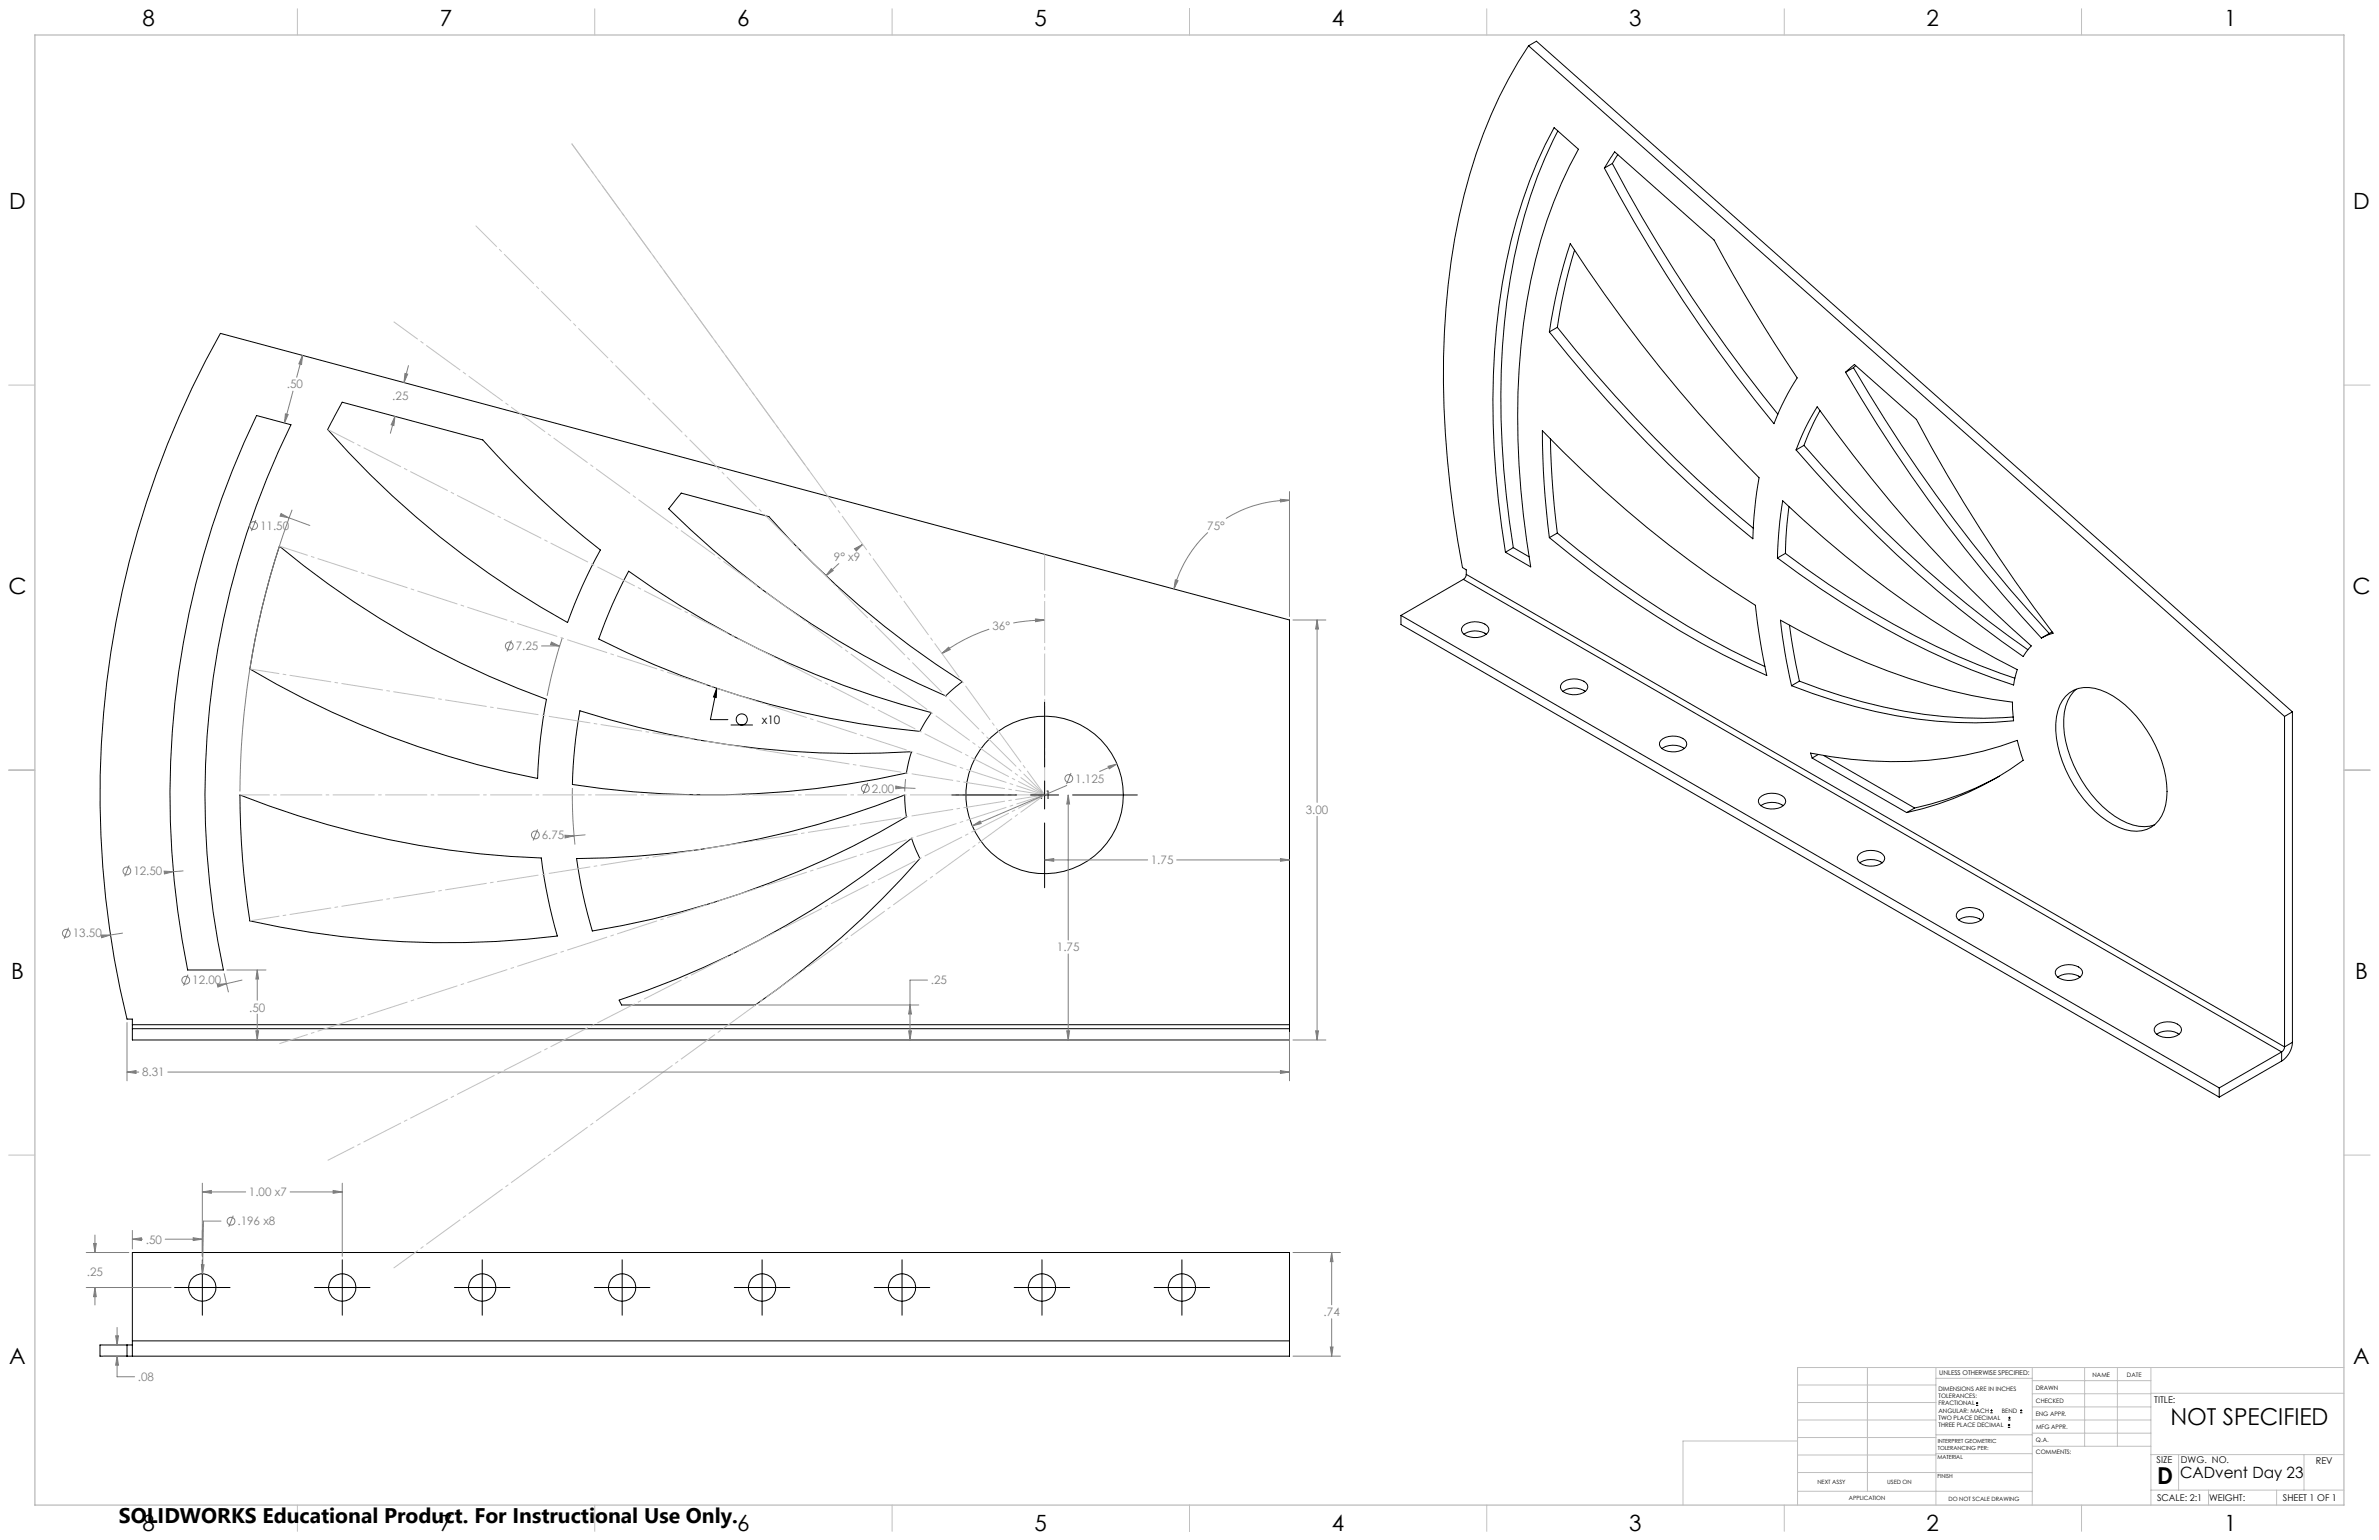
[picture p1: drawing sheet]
<svg xmlns="http://www.w3.org/2000/svg" width="864mm" height="559mm" viewBox="0 0 864 559" stroke-linecap="round" stroke-linejoin="round" font-family="sans-serif">
<defs><g id="words">
<g font-size="8.5">
<text x="787.9" y="517.1">NOT SPECIFIED</text>
<text x="783.1" y="538.4">D</text>
</g>
<g font-size="8.1">
<text x="51.7" y="9.3">8</text>
<text x="159.7" y="9.3">7</text>
<text x="267.6" y="9.3">6</text>
<text x="375.5" y="9.3">5</text>
<text x="483.5" y="9.3">4</text>
<text x="591.4" y="9.3">3</text>
<text x="699.4" y="9.3">2</text>
<text x="807.3" y="9.3">1</text>
<text x="3.3" y="76">D</text>
<text x="854.2" y="76">D</text>
<text x="3" y="215.7">C</text>
<text x="853.9" y="215.7">C</text>
<text x="4" y="355.4">B</text>
<text x="854.9" y="355.4">B</text>
<text x="3.3" y="495.1">A</text>
<text x="854.2" y="495.1">A</text>
<text x="51.7" y="555.4">8</text>
<text x="159.7" y="555.4">7</text>
<text x="267.6" y="555.4">6</text>
<text x="375.5" y="555.4">5</text>
<text x="483.5" y="555.4">4</text>
<text x="591.4" y="555.4">3</text>
<text x="699.4" y="555.4">2</text>
<text x="807.3" y="555.4">1</text>
</g>
<text font-size="7.7" x="43.2" y="552.5">SOLIDWORKS Educational Product. For Instructional Use Only.</text>
<text font-size="5.6" x="791.4" y="536.4">CADvent Day 23</text>
<g font-size="4.2" fill="#808080">
<text x="104.1" y="141">.50</text>
<text x="142.4" y="145.3">.25</text>
<text x="94.4" y="192.3">11.50</text>
<text x="438.2" y="192.3">75°</text>
<text x="302.7" y="203.5">9° x9</text>
<text x="360.3" y="228.6">36°</text>
<text x="187.2" y="235.9">7.25</text>
<text x="316.5" y="287.6">2.00</text>
<text x="390.3" y="284">1.125</text>
<text x="474" y="295.2">3.00</text>
<text x="196.7" y="304.5">6.75</text>
<text x="48.4" y="317.6">12.50</text>
<text x="417.8" y="313.6">1.75</text>
<text x="26.4" y="340.2">13.50</text>
<text x="383.7" y="345.2">1.75</text>
<text x="69.8" y="357.2">12.00</text>
<text x="337.9" y="357.2">.25</text>
<text x="90.5" y="367">.50</text>
<text x="51.6" y="390.6">8.31</text>
<text x="90.4" y="434.1">1.00 x7</text>
<text x="86.2" y="444.6">.196 x8</text>
<text x="52.9" y="451.2">.50</text>
<text x="31.6" y="462.9">.25</text>
<text x="480.5" y="477.6">.74</text>
<text x="50" y="501.2">.08</text>
</g>
<g font-size="4.2">
<text x="276.6" y="262.6">x10</text>
<text x="376.9" y="290">11</text>
</g>
<g font-size="3.4">
<text x="782" y="508.9">TITLE:</text>
<text x="782.9" y="531">SIZE</text>
<text x="791.7" y="531">DWG. NO.</text>
<text x="840.7" y="531.1">REV</text>
<text x="783" y="544.6">SCALE: 2:1</text>
<text x="801.9" y="544.7">WEIGHT:</text>
<text x="828.7" y="544.6">SHEET 1 OF 1</text>
</g>
<text font-size="2.4" x="704" y="499.1">UNLESS OTHERWISE SPECIFIED:</text>
<g font-size="2.2">
<text x="759.6" y="499.5">NAME</text>
<text x="772.1" y="499.6">DATE</text>
<text x="703.7" y="504.7">DIMENSIONS ARE IN INCHES</text>
<text x="703.7" y="507.3">TOLERANCES:</text>
<text x="703.7" y="510">FRACTIONAL</text>
<text x="739" y="504.3">DRAWN</text>
<text x="739.1" y="509.2">CHECKED</text>
<text x="703.7" y="512.6">ANGULAR: MACH</text>
<text x="703.7" y="515.3">TWO PLACE DECIMAL</text>
<text x="726.7" y="512.6">BEND</text>
<text x="739" y="513.9">ENG APPR.</text>
<text x="703.7" y="517.9">THREE PLACE DECIMAL</text>
<text x="739.1" y="518.6">MFG APPR.</text>
<text x="739.1" y="523.3">Q.A.</text>
<text x="739.1" y="527.5">COMMENTS:</text>
</g>
<g font-size="2.1">
<text x="659.7" y="538.6">NEXT ASSY</text>
<text x="685.1" y="538.6">USED ON</text>
<text x="671.1" y="544.4">APPLICATION</text>
<text x="707.3" y="544.5">DO NOT SCALE DRAWING</text>
</g>
<g font-size="2">
<text x="703.4" y="523.5">INTERPRET GEOMETRIC</text>
<text x="703.4" y="526">TOLERANCING PER:</text>
<text x="703.3" y="529.6">MATERIAL</text>
<text x="703.3" y="536.4">FINISH</text>
</g>
</g></defs>
<g fill="none" stroke="#000" stroke-width=".36">
<path d="M554.9 16.6a181.4 181.4 0 0 0-26.8 70 316.3 316.3 0 0 0-.5 99.6l3.3 19.8 1.4 .8v1.6M554.9 16.6l274.4 243.4M554.9 16.6l2.8-1.6 274.5 243.3M564.2 46.3l8.8 7.9a180 180 0 0 0-20.9 71.3 304.5 304.5 0 0 0 3.6 80.2l-9.2-5.3a306.1 306.1 0 0 1-1.1-97.6 179.1 179.1 0 0 1 18.8-56.5zM565.5 47.5a190.6 190.6 0 0 0-19.4 69.9 314.4 314.4 0 0 0 3.2 81.3M585.3 59.3a555.2 555.2 0 0 0 60.1 91M585.3 59.3l-2.9 1.7M586.1 55.1l36.1 32a585.4 585.4 0 0 0 30.2 50 90.1 90.1 0 0 0-8.4 16.6 554.1 554.1 0 0 1-61.6-92.7zM587.3 56.1l-2 3.2M570 88.4a522 522 0 0 0 68.6 85 149.6 149.6 0 0 0-2.3 22.1 469.9 469.9 0 0 1-73.9-75.1 187.7 187.7 0 0 1 7.6-32zM571.6 90.8l-3.1 11.4-3.2 16.6M565.3 118.8a474.1 474.1 0 0 0 71.1 72.9"/>
<path d="M565.3 118.8l-2.9 1.6M670 135.1a544.3 544.3 0 0 0 71 96.4M670 135.1l3.2-2.8 22.5 19.9a559 559 0 0 0 49.6 77.6l-4.3 1.7M672.8 133.4a549.1 549.1 0 0 0 71.1 96.5M672.8 133.4l-2.8 1.7M673.6 132.7l-.8 .7M93.1 150.8l12.5 3.3a304.8 304.8 0 0 0-24.5 197.9h-13a317.2 317.2 0 0 1 25-201.2zM124.2 145.9l51.1 13.7a329.7 329.7 0 0 0 42.6 40 179 179 0 0 0-11.9 26.3 325.6 325.6 0 0 1-87-70zM559.9 156.3a404.2 404.2 0 0 0 77.3 63.3 242.7 242.7 0 0 0 4.2 25.5 331.5 331.5 0 0 1-79-50 308.6 308.6 0 0 1-2.5-38.8zM562.8 159.3a312.8 312.8 0 0 0 2.5 34.1M659.7 147.6a500.4 500.4 0 0 0 77.7 86.8l-3 3.8a433 433 0 0 1-82.4-74.9 80.8 80.8 0 0 1 7.7-15.7zM660.7 149l-2.3 4.4-3.5 8.2"/>
<path d="M247.3 178.9l31.8 8.6a328 328 0 0 0 70.3 59.9l-6.1 5.1a327.2 327.2 0 0 1-100.6-67.9zM654.9 161.6a439.3 439.3 0 0 0 81.2 74.2M654.9 161.6l-2.9 1.7M101.4 198.2a326.2 326.2 0 0 0 97 55.6 178.3 178.3 0 0 0-3.2 28.7 325.7 325.7 0 0 1-104.5-39.8 291.2 291.2 0 0 1 10.7-44.5zM549.3 198.7l-2.8 1.7M549.3 198.7l5.8 3.3M565.3 193.4a331.9 331.9 0 0 0 75.4 48.5M565.3 193.4l-2.9 1.7M647.1 181.7a368.5 368.5 0 0 0 85.2 61.3l-1.3 5.6a282.8 282.8 0 0 1-78-40.4l-7.8-5.7a145.2 145.2 0 0 1 1.9-20.8zM649.4 183.9l-.9 8.9-.4 8M228.2 207.3a326.4 326.4 0 0 0 109.9 51.3l-4.2 6.8a326.8 326.8 0 0 1-116.6-33.5 168.8 168.8 0 0 1 10.9-24.6zM531.2 210.2l-22.6 13.1"/>
<path d="M531.2 210.2l297.1 171.5M532.3 208.4l-.5 1.3-.6 .5M532.3 208.4l297 171.5M648.1 200.8a295.6 295.6 0 0 0 83.3 45.3M648.1 200.8l-2.9 1.7M508.6 223.3l297 171.5M508.6 223.3v3.3l297 171.5M531 227.3a6.7 6.7 0 0 1 9.3 .5 2.32 2.32 0 0 1-1.5 2.8 7.1 7.1 0 0 1-7.9-1l-.3-1.6zM531.4 230.2a7.3 7.3 0 0 1 8.2 0M646.3 225a233.2 233.2 0 0 0 76.9 28.8l7.3 1 .5 6.7a167.9 167.9 0 0 1-72.9-9.8l-7.8-2.9a202.6 202.6 0 0 1-4-23.8zM649.6 226.9l1.8 11.2 1.8 9.1M743.9 229.9l-2.9 1.6"/>
<path d="M745 229.3l-1.1 .6M210.5 257.9a328.2 328.2 0 0 0 120.4 14.9l-1.9 7.7a327.1 327.1 0 0 1-121.2 4.2 175.3 175.3 0 0 1 2.7-26.8zM260.2 249.8l-.2 3.3-1-.2zM260.2 249.8l-2.3 11.3h6.3M379.2 254.8v23.5M566.9 248a7 7 0 0 1 8.9-.2 2.1 2.1 0 0 1-1.1 3.6 7.1 7.1 0 0 1-7.9-1.1l-.3-.8zM567.4 250.9a7.3 7.3 0 0 1 8.1 0M653.2 247.2a175.6 175.6 0 0 0 77.6 13M653.2 247.2l-2.9 1.6M749.8 252.7a11.1 11.1 0 0 1 12.8-2.3 36.8 36.8 0 0 1 18.3 17.2 37.4 37.4 0 0 1 5.3 24.4 11 11 0 0 1-14.8 9 33.8 33.8 0 0 1-16.9-13.6 39.9 39.9 0 0 1-8-27.2 14 14 0 0 1 3.3-7.5zM753.7 250.1a15.5 15.5 0 0 0-4.5 13.4 44.7 44.7 0 0 0 20.7 34 14.9 14.9 0 0 0 12.2 1.8M829.3 260v119.9"/>
<path d="M832.2 258.3l-2.9 1.7M832.2 258.3v119.9M265.3 263.1h8M602.9 268.7a7.1 7.1 0 0 1 8.8-.2 2.13 2.13 0 0 1-1.1 3.6 7.2 7.2 0 0 1-7.9-1.1l-.3-1.5zM603.3 271.6a7.4 7.4 0 0 1 8.1 0M657.8 275.1l-.6-1.8a139 139 0 0 0 69-2.5l6.1-2.2 2.1 7.3a110.2 110.2 0 0 1-42.2 19M657.8 275.1l34.4 19.8M660 273.8l-2.2 1.3M662 274.1l33 19.1M87.1 288.5a328.3 328.3 0 0 0 109.4 22.8 186.8 186.8 0 0 0 5.8 28.4 327.4 327.4 0 0 1-111.6-5.5 297.6 297.6 0 0 1-3.6-45.7zM345.5 288.5h23.5M374.1 288.5h10.2"/>
<path d="M379.2 283.4v10.1M379.2 298.6v23.5M389.4 288.5h23.5M638.8 289.5a7.1 7.1 0 0 1 8.8-.2 2.13 2.13 0 0 1-1.1 3.6 7.2 7.2 0 0 1-7.9-1.2l-.2-1.5zM639.2 292.3a7.4 7.4 0 0 1 8.1 0M695 293.2l-2.8 1.7M725.8 281.7a112.6 112.6 0 0 1-30.8 11.5M209.3 311.5a328 328 0 0 0 119.1-23l.6 7.9a327.6 327.6 0 0 1-114 41.4 178 178 0 0 1-5.7-26.3zM674.7 310.2a7.1 7.1 0 0 1 8.8-.2 2.07 2.07 0 0 1 .6 2.1 2.07 2.07 0 0 1-1.7 1.5 7.1 7.1 0 0 1-7.9-1.1l-.2-1.6zM675.1 313.1a7.5 7.5 0 0 1 8.2 0M710.6 330.9a6.7 6.7 0 0 1 9.3 .6 2.32 2.32 0 0 1-1.5 2.8 7.1 7.1 0 0 1-7.9-1.1l-.4-.7zM711 333.8a7.3 7.3 0 0 1 8.2 0"/>
<path d="M746.5 351.7a7 7 0 0 1 8.9-.2 2.1 2.1 0 0 1-1.1 3.6 7 7 0 0 1-7.9-1.2l-.3-1.5zM747 354.6a7.3 7.3 0 0 1 8.1 0M48 371.8v1.5M48 371.8v-2h-1.9a342.6 342.6 0 0 1 33.9-248.8l388.1 104v146.8M48 373.3v4.1h420.1v-4.1M48 373.3h420.1M48 371.8h420.1M224.8 362.9a327.6 327.6 0 0 0 106.1-58.7l3 7.3a326 326 0 0 1-59.7 53.2h-48.6zM468.1 371.8v1.5M782.5 372.4a7.1 7.1 0 0 1 8.8-.2 2.13 2.13 0 0 1-1.1 3.6 7.2 7.2 0 0 1-7.9-1.1l-.3-1.5zM782.9 375.3a7.4 7.4 0 0 1 8.1 0M829.3 379.9l-.3 1-.7 .8"/>
<path d="M832.2 378.2a8.5 8.5 0 0 1-3.9 6.8M832.2 378.2l-2.9 1.7M805.6 394.8v3.3M828.3 385l-22.7 13.1M828.3 381.7l-22.7 13.1M828.3 381.7v3.3M73.4 457.1v20.1M124.2 457.1v20.1M175 457.1v20.1M225.8 457.1v20.1M276.6 457.1v20.1M327.4 457.1v20.1"/>
<path d="M378.2 457.1v20.1M429 457.1v20.1M63.4 467.2h20.1M114.2 467.2h20.1M165 467.2h20.1M215.8 467.2h20.1M266.6 467.2h20.1M317.4 467.2h20.1M368.2 467.2h20.1M419 467.2h20.1M46.1 488h-9.8v4.1h9.8M46.1 488v4.1"/>
<path d="M46.1 488h1.9M48 486.6v5.5M48 486.6v-32.1h420.1v32.1M48 486.6h420.1M468.1 486.6v5.5h-422M717.3 510h.8M717.3 509.1h.8M717.7 508.7v.9M722.5 512.6h.8M722.5 511.8h.8M722.9 511.4v.8M728.9 517.9h.8"/>
<path d="M728.9 517.1h.8M729 515.3h.9M729 514.5h.9M729.3 516.7v.8M729.4 514v.9M733.3 512.6h.8M733.3 511.8h.8M733.7 511.4v.8"/>
<circle cx="269.3" cy="261" r="2.02"/>
<circle cx="379.2" cy="288.4" r="28.6"/>
<circle cx="73.4" cy="467.2" r="5"/>
<circle cx="124.2" cy="467.2" r="5"/>
<circle cx="175" cy="467.2" r="5"/>
<circle cx="225.8" cy="467.2" r="5"/>
<circle cx="276.6" cy="467.2" r="5"/>
<circle cx="327.4" cy="467.2" r="5"/>
<circle cx="378.2" cy="467.2" r="5"/>
<circle cx="429" cy="467.2" r="5"/>
</g>
<g fill="none" stroke="#808080" stroke-width=".36">
<path d="M109.8 128.9l-.3 3.4-1-.3zM109.8 128.9l-2.1 8M147 135.5l1 .2-1.4 3.1zM148.3 132.7l-1.7 6.1M103.6 150.2l1 .2-1.3 3.1zM106.4 141.9l-3.1 11.6M143.4 151.1l-.4 3.3-1-.3zM143.4 151.1l-1.7 6.1M468.1 178.4v45.3M92.9 188.7l-1.6 4M102 186.3l3 1.6-3.3-.6zM105 187.9l7.5 2.8"/>
<path d="M106 185a292.4 292.4 0 0 0-18.9 102.2M310.2 199.1l3-1.5-2.4 2.3zM313.2 197.6l-2.5 1.8M438.5 193.2a43.4 43.4 0 0 0-12.3 20.5M464.8 181.2l3.3 .3-3.3 .6zM468.1 181.5a43.6 43.6 0 0 0-23.1 6.7M301.8 206.3l.7 .7-2.7 2zM304.6 204.4l-4.8 4.6M426.6 210.4l1 .3-1.4 3zM185.7 232.4l-1.7 4M196.6 234.4l6.6 .1M200.2 233l3 1.5-3.4-.5z"/>
<path d="M204.1 231.4l-2.8 9.5-2.7 11.6M341.9 237.1l2.4-2.3 .6 .9zM359.1 228.3a63.1 63.1 0 0 0-17.2 8.8M375.9 224.6l3.3 .4-3.3 .6zM379.2 225l-5.7 .3-5.7 .8M469.4 225h11.9M478.1 225l.5 3.2h-1zM478.1 225v66.1M402.2 278.1l3.3-.9-2.8 1.8zM405.5 277.2l-6.3 2.7M207.8 285.9l.2 11.2 .7 9.4M315 284.1l-1.7 4"/>
<path d="M325.2 285.2l3.3 .7-3.3 .3zM328.5 285.9l3.7 .2M328.7 282.7l-.3 4.5M352.9 299.7l2.9-1.8 .4 .9zM387.2 285l-34.3 14.7M387.8 288.5l.5 3.2h-1.1zM387.8 288.5v52.6M388.8 280.5l-1.6 4M478.1 296.2v81.2M46.9 314l-1.6 4M59.6 316.1l3.3 .2-3.2 .8zM66.5 316l-3.6 .3"/>
<path d="M195.2 301l-1.7 4M205.1 303.1l3.3 .2-3.3 .8zM212.4 302.9l-4 .4M379.2 312l3.3-.5v1zM379.2 312h37.4M427.1 312h41M464.8 311.5l3.3 .5-3.3 .5zM24.9 336.6l-1.6 4M36.8 339.3h3.3l-3.2 1zM44.5 338.6l-4.4 .7M68.2 353.7l-1.6 4M78.9 357.2l3.3-.3-3.1 1.3z"/>
<path d="M81.4 353.2l1.5 6.8M82.4 352h14.2M87.8 355.6l-5.6 1.3M93.4 352l.5 3.2h-1zM93.4 352v10.9M336.7 355.6h-6.4v21.8M387.8 346.1v31.3M46.1 371.1v21.1M92.9 374.1h1l-.5 3.3zM93.4 368v9.4M275.4 364.7h58.1M329.8 374.1h1.1l-.6 3.3z"/>
<path d="M330.3 364.7l.6 3.2h-1.1zM387.2 374.1h1.1l-.5 3.3zM468.1 374.5v17.7M469.4 377.4h11.9M477.6 374.1h1l-.5 3.3zM46.1 389l3.3-.5v1zM46.1 389h4.3M60.9 389h407.2M464.8 388.5l3.3 .5-3.3 .5zM73.4 432.5l3.3-.5v1zM73.4 429.3v26.6M73.4 432.5h15.8"/>
<path d="M105.3 432.5h18.9M120.9 432l3.3 .5-3.3 .5zM124.2 429.3v26.6M31.3 454.5h15.5M34 451.2h1l-.5 3.3zM34.5 448.1v6.4M48 449.7l3.3-.6v1zM48 446.5v6.7M48 449.7h3.8M60 449.7h13.4M70.1 449.1l3.3 .6-3.3 .4zM73.1 458.9h1l-.6 3.3z"/>
<path d="M80.2 443.1h-6.3l-.4 19.1M84.7 441.1l-1.7 4M469.4 454.5h17.2M483.4 454.5l.5 3.3h-1zM483.4 454.5v19M31.3 467.2h30.8M34.5 467.2l.5 3.3h-1zM34.5 467.2v6.3M483.4 478.5v13.6M37.6 492.1h8.1M37.6 488h8.1M42 484.7h1l-.5 3.3z"/>
<path d="M42.5 492.1l.5 3.3h-1zM42.5 492.1v7.5h6.4M42.5 481.7v6.3M469.4 492.1h17.2M482.9 488.8h1l-.5 3.3z"/>
<circle cx="92.1" cy="190.7" r="1.41"/>
<circle cx="184.9" cy="234.4" r="1.4"/>
<circle cx="314.1" cy="286.1" r="1.42"/>
<circle cx="388" cy="282.5" r="1.42"/>
<circle cx="46.1" cy="316" r="1.41"/>
<circle cx="194.3" cy="303" r="1.42"/>
<circle cx="24.1" cy="338.6" r="1.4"/>
<circle cx="67.4" cy="355.7" r="1.4"/>
<circle cx="83.9" cy="443.1" r="1.41"/>
</g>
<g fill="none" stroke="#c0c0c0" stroke-width=".36">
<path d="M108 3.2v9.5M215.9 3.2v9.5M323.8 3.2v9.5M431.8 3.2v9.5M539.7 3.2v9.5M647.7 3.2v9.5M755.6 3.2v9.5M3.1 139.7h9.6M850.9 139.7h9.5M3.1 279.4h9.6M850.9 279.4h9.5M378.7 288.5h1"/>
<path d="M378.8 288.1l.8 .7M379.2 287.9v1.1M379.6 288.1l-.8 .7M3.1 419.1h9.6M850.9 419.1h9.5M677.9 496.2v44.9M702.8 496.2v49.9M737.7 496.2v49.9M756.7 496.2v28.6M768.6 496.2v28.6M780.8 496.2v49.9M850.9 496.2h-198.4v49.9"/>
<path d="M652.5 515.3h50.3M652.5 508.9h50.3M652.5 502.6h50.3M702.8 500.1h34.9M737.7 510.5h43.1M737.7 505.7h43.1M737.7 501h43.1M737.7 515.3h43.1M780.8 505.6h70.1M652.5 534.3l85.2 .1M652.5 528h50.3M652.5 521.6h50.3"/>
<path d="M652.5 522.9h-41.6v23.2M702.8 527.5h35M702.8 520.6h35M737.7 520h43.1M737.8 524.8h43M780.8 527.8h70.1M790.9 527.8v12.9M836.4 527.8v12.9M108 546.1v9.6M215.9 546.1v9.6M323.8 546.1v9.6M431.8 546.1v9.6"/>
<path d="M539.7 546.1v9.6M647.7 546.1v9.6M652.5 541.1h85.2M755.6 546.1v9.6M780.8 540.7h70.1M801.7 540.7v5.4M826.4 540.7v5.4"/>
</g>
<path d="M379.2 288.4v-87.3" fill="none" stroke="#c0c0c0" stroke-width=".36" stroke-dasharray="15.2 1.3 1.3 1.3" stroke-dashoffset="2.1" stroke-linecap="butt"/>
<path d="M379.2 288.4l-171.7-236.3M379.2 288.4l-206.5-206.5M379.2 288.4l-236.3-171.7M379.2 288.4l-260.2-132.6M379.2 288.4l-277.8-90.2M379.2 288.4l-288.5-45.7M379.2 288.4h-292.1M379.2 288.4l-288.5 45.7M379.2 288.4l-277.8 90.3M379.2 288.4l-260.2 132.6M379.2 288.4l-236.3 171.7" fill="none" stroke="#c0c0c0" stroke-width=".36" stroke-dasharray="15.2 1.3 1.3 1.3" stroke-dashoffset="4.4" stroke-linecap="butt"/>
<path d="M207.5 52.1l87.1 119.9" fill="none" stroke="#c0c0c0" stroke-width=".36" stroke-dasharray="15.2 1.3 1.3 1.3" stroke-dashoffset=".2" stroke-linecap="butt"/>
<path d="M12.7 12.7h838.2v533.4h-838.2z" fill="none" stroke="#c0c0c0" stroke-width=".5"/>
<path d="M260.2 249.8l-.2 3.3-1-.2z" fill="#000"/>
<g fill="#808080">
<path d="M352.9 299.7l3.3-.9-.4-.9zM402.2 278.1l.5 .9 2.8-1.8zM477.6 374.1h1l-.5 3.3zM478.1 225l.5 3.2h-1zM464.8 388.5l3.3 .5-3.3 .5zM46.1 389l3.3-.5v1zM36.8 339.3l.1 1 3.2-1zM59.6 316.1l.1 1 3.2-.8zM78.9 357.2l.2 1 3.1-1.3zM102 186.3l-.3 1 3.3 .6zM200.2 233l-.4 1 3.4 .5zM205.1 303.1v1l3.3-.8zM325.2 285.2v1l3.3-.3zM93.4 352l.5 3.2h-1zM92.9 374.1h1l-.5 3.3zM103.6 150.2l1 .2-1.3 3.1zM109.8 128.9l-.3 3.4-1-.3zM143.4 151.1l-.4 3.3-1-.3zM147 135.5l1 .2-1.4 3.1zM464.8 181.2l3.3 .3-3.3 .6zM426.6 210.4l1 .3-1.4 3zM387.8 288.5l.5 3.2h-1.1zM387.2 374.1h1.1l-.5 3.3zM464.8 311.5l3.3 .5-3.3 .5zM379.2 312l3.3-.5v1zM330.3 364.7l.6 3.2h-1.1zM329.8 374.1h1.1l-.6 3.3zM34.5 467.2l.5 3.3h-1zM34 451.2h1l-.5 3.3zM70.1 449.1l3.3 .6-3.3 .4zM48 449.7l3.3-.6v1zM73.1 458.9l.4 3.3 .6-3.3zM120.9 432l3.3 .5-3.3 .5zM73.4 432.5l3.3-.5v1zM482.9 488.8h1l-.5 3.3zM483.4 454.5l.5 3.3h-1zM42 484.7h1l-.5 3.3zM42.5 492.1l.5 3.3h-1z"/>
<path d="M310.2 199.1l3-1.5-2.4 2.3zM301.8 206.3l.7 .7-2.7 2zM375.9 224.6l3.3 .4-3.3 .6zM341.9 237.1l2.4-2.3 .6 .9z"/>
</g>
<use href="#words"/>
</svg>
